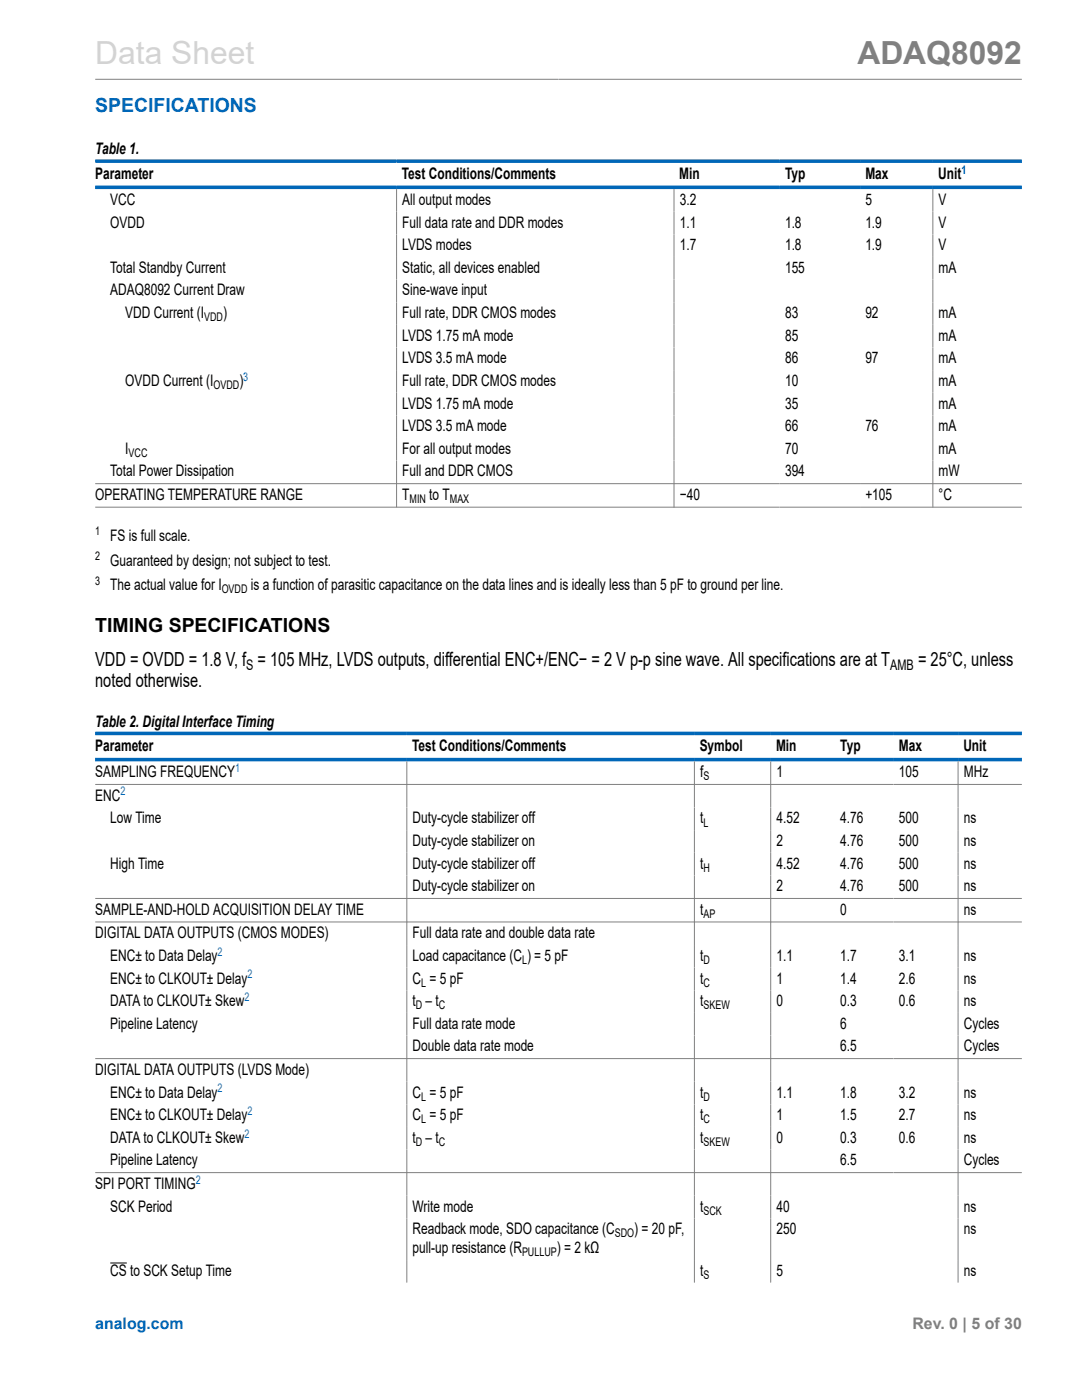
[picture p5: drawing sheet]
<svg xmlns="http://www.w3.org/2000/svg" width="216mm" height="279mm" viewBox="0 0 216 279" stroke-linecap="round" stroke-linejoin="round" font-family="sans-serif">
<defs><g id="words">
<text font-size="6.3" fill="#d3d3d3" x="19" y="12.7">Data Sheet</text>
<text font-size="6.3" fill="#808080" x="171.1" y="12.7">ADAQ8092</text>
<text font-size="3.9" fill="#0067b8" x="19" y="22.3">SPECIFICATIONS</text>
<g font-size="3.9">
<text x="19" y="126.1">TIMING SPECIFICATIONS</text>
<text x="19" y="137.1">noted otherwise.</text>
<text x="19" y="132.9">VDD = OVDD = 1.8 V, f = 105 MHz, LVDS outputs, differential ENC+/ENC− = 2 V p-p sine wave. All specifications are at T</text>
<text x="183.2" y="132.9">= 25°C, unless</text>
</g>
<g font-size="3.2">
<text x="19" y="30.8">Table 1.</text>
<text x="19" y="35.7">Parameter</text>
<text x="80.2" y="35.7">Test Conditions/Comments</text>
<text x="135.5" y="35.7">Min</text>
<text x="156.6" y="35.7">Typ</text>
<text x="172.7" y="35.7">Max</text>
<text x="187.2" y="35.7">Unit</text>
<text x="22" y="40.9">VCC</text>
<text x="80.3" y="40.9">All output modes</text>
<text x="135.6" y="40.9">3.2</text>
<text x="172.7" y="40.9">5</text>
<text x="187.3" y="40.9">V</text>
<text x="22" y="45.4">OVDD</text>
<text x="80.3" y="45.4">Full data rate and DDR modes</text>
<text x="135.6" y="45.4">1.1</text>
<text x="156.6" y="45.4">1.8</text>
<text x="172.7" y="45.4">1.9</text>
<text x="187.3" y="45.4">V</text>
<text x="80.3" y="49.9">LVDS modes</text>
<text x="135.6" y="49.9">1.7</text>
<text x="156.6" y="49.9">1.8</text>
<text x="172.7" y="49.9">1.9</text>
<text x="187.3" y="49.9">V</text>
<text x="22" y="54.5">Total Standby Current</text>
<text x="22" y="59">ADAQ8092 Current Draw</text>
<text x="80.3" y="54.5">Static, all devices enabled</text>
<text x="80.3" y="59">Sine-wave input</text>
<text x="156.6" y="54.5">155</text>
<text x="187.3" y="54.5">mA</text>
<text x="25" y="63.5">VDD Current (I</text>
<text x="44.5" y="63.5">)</text>
<text x="80.3" y="63.5">Full rate, DDR CMOS modes</text>
<text x="156.6" y="63.5">83</text>
<text x="172.7" y="63.5">92</text>
<text x="187.3" y="63.5">mA</text>
<text x="80.3" y="68">LVDS 1.75 mA mode</text>
<text x="156.6" y="68">85</text>
<text x="187.3" y="68">mA</text>
<text x="25" y="77">OVDD Current (I</text>
<text x="47.8" y="77">)</text>
<text x="80.3" y="72.5">LVDS 3.5 mA mode</text>
<text x="80.3" y="77">Full rate, DDR CMOS modes</text>
<text x="156.6" y="72.5">86</text>
<text x="156.6" y="77">10</text>
<text x="172.7" y="72.5">97</text>
<text x="187.3" y="72.5">mA</text>
<text x="187.3" y="77">mA</text>
<text x="80.3" y="81.5">LVDS 1.75 mA mode</text>
<text x="156.6" y="81.5">35</text>
<text x="187.3" y="81.5">mA</text>
<text x="80.3" y="86.1">LVDS 3.5 mA mode</text>
<text x="156.6" y="86.1">66</text>
<text x="172.7" y="86.1">76</text>
<text x="187.3" y="86.1">mA</text>
<text x="22" y="95.1">Total Power Dissipation</text>
<text x="25" y="90.6">I</text>
<text x="80.3" y="90.6">For all output modes</text>
<text x="80.3" y="95.1">Full and DDR CMOS</text>
<text x="156.6" y="90.6">70</text>
<text x="156.6" y="95.1">394</text>
<text x="187.3" y="90.6">mA</text>
<text x="187.3" y="95.1">mW</text>
<text x="19" y="99.8">OPERATING TEMPERATURE RANGE</text>
<text x="80.3" y="99.8">T</text>
<text x="85.7" y="99.8">to T</text>
<text x="135.6" y="99.8">−40</text>
<text x="172.7" y="99.8">+105</text>
<text x="187.3" y="99.8">°C</text>
<text x="22" y="107.9">FS is full scale.</text>
<text x="22" y="112.9">Guaranteed by design; not subject to test.</text>
<text x="22" y="117.8">The actual value for I</text>
<text x="50.1" y="117.8">is a function of parasitic capacitance on the data lines and is ideally less than 5 pF to ground per line.</text>
<text x="19" y="145">Table 2. Digital Interface Timing</text>
<text x="19" y="149.9">Parameter</text>
<text x="82.2" y="149.9">Test Conditions/Comments</text>
<text x="139.6" y="149.9">Symbol</text>
<text x="154.8" y="149.9">Min</text>
<text x="167.7" y="149.9">Typ</text>
<text x="179.4" y="149.9">Max</text>
<text x="192.2" y="149.9">Unit</text>
<text x="19" y="155.1">SAMPLING FREQUENCY</text>
<text x="139.7" y="155.1">f</text>
<text x="154.9" y="155.1">1</text>
<text x="179.4" y="155.1">105</text>
<text x="192.3" y="155.1">MHz</text>
<text x="19" y="159.8">ENC</text>
<text x="22" y="164.3">Low Time</text>
<text x="82.3" y="164.3">Duty-cycle stabilizer off</text>
<text x="139.7" y="164.3">t</text>
<text x="154.9" y="164.3">4.52</text>
<text x="167.7" y="164.3">4.76</text>
<text x="179.4" y="164.3">500</text>
<text x="192.3" y="164.3">ns</text>
<text x="22" y="173.4">High Time</text>
<text x="82.3" y="168.8">Duty-cycle stabilizer on</text>
<text x="82.3" y="173.4">Duty-cycle stabilizer off</text>
<text x="139.7" y="173.4">t</text>
<text x="154.9" y="168.8">2</text>
<text x="154.9" y="173.4">4.52</text>
<text x="167.7" y="168.8">4.76</text>
<text x="167.7" y="173.4">4.76</text>
<text x="179.4" y="168.8">500</text>
<text x="179.4" y="173.4">500</text>
<text x="192.3" y="168.8">ns</text>
<text x="192.3" y="173.4">ns</text>
<text x="82.3" y="177.9">Duty-cycle stabilizer on</text>
<text x="154.9" y="177.9">2</text>
<text x="167.7" y="177.9">4.76</text>
<text x="179.4" y="177.9">500</text>
<text x="192.3" y="177.9">ns</text>
<text x="19" y="182.6">SAMPLE-AND-HOLD ACQUISITION DELAY TIME</text>
<text x="139.7" y="182.6">t</text>
<text x="167.7" y="182.6">0</text>
<text x="192.3" y="182.6">ns</text>
<text x="19" y="187.3">DIGITAL DATA OUTPUTS (CMOS MODES)</text>
<text x="22" y="191.8">ENC± to Data Delay</text>
<text x="82.3" y="187.3">Full data rate and double data rate</text>
<text x="82.3" y="191.8">Load capacitance (C ) = 5 pF</text>
<text x="139.7" y="191.8">t</text>
<text x="154.9" y="191.8">1.1</text>
<text x="167.7" y="191.8">1.7</text>
<text x="179.4" y="191.8">3.1</text>
<text x="192.3" y="191.8">ns</text>
<text x="22" y="196.3">ENC± to CLKOUT± Delay</text>
<text x="82.3" y="196.3">C = 5 pF</text>
<text x="139.7" y="196.3">t</text>
<text x="154.9" y="196.3">1</text>
<text x="167.7" y="196.3">1.4</text>
<text x="179.4" y="196.3">2.6</text>
<text x="192.3" y="196.3">ns</text>
<text x="22" y="200.8">DATA to CLKOUT± Skew</text>
<text x="82.3" y="200.8">t – t</text>
<text x="139.7" y="200.8">t</text>
<text x="154.9" y="200.8">0</text>
<text x="167.7" y="200.8">0.3</text>
<text x="179.4" y="200.8">0.6</text>
<text x="192.3" y="200.8">ns</text>
<text x="22" y="205.3">Pipeline Latency</text>
<text x="82.3" y="205.3">Full data rate mode</text>
<text x="82.3" y="209.8">Double data rate mode</text>
<text x="167.7" y="205.3">6</text>
<text x="167.7" y="209.8">6.5</text>
<text x="192.3" y="205.3">Cycles</text>
<text x="192.3" y="209.8">Cycles</text>
<text x="19" y="214.5">DIGITAL DATA OUTPUTS (LVDS Mode)</text>
<text x="22" y="219">ENC± to Data Delay</text>
<text x="82.3" y="219">C = 5 pF</text>
<text x="139.7" y="219">t</text>
<text x="154.9" y="219">1.1</text>
<text x="167.7" y="219">1.8</text>
<text x="179.4" y="219">3.2</text>
<text x="192.3" y="219">ns</text>
<text x="22" y="223.6">ENC± to CLKOUT± Delay</text>
<text x="82.3" y="223.6">C = 5 pF</text>
<text x="139.7" y="223.6">t</text>
<text x="154.9" y="223.6">1</text>
<text x="167.7" y="223.6">1.5</text>
<text x="179.4" y="223.6">2.7</text>
<text x="192.3" y="223.6">ns</text>
<text x="22" y="228.1">DATA to CLKOUT± Skew</text>
<text x="22" y="232.6">Pipeline Latency</text>
<text x="82.3" y="228.1">t – t</text>
<text x="139.7" y="228.1">t</text>
<text x="154.9" y="228.1">0</text>
<text x="167.7" y="228.1">0.3</text>
<text x="167.7" y="232.6">6.5</text>
<text x="179.4" y="228.1">0.6</text>
<text x="192.3" y="228.1">ns</text>
<text x="192.3" y="232.6">Cycles</text>
<text x="19" y="237.3">SPI PORT TIMING</text>
<text x="22" y="241.8">SCK Period</text>
<text x="82.3" y="241.8">Write mode</text>
<text x="139.7" y="241.8">t</text>
<text x="154.9" y="241.8">40</text>
<text x="192.3" y="241.8">ns</text>
<text x="82.3" y="246.3">Readback mode, SDO capacitance (C</text>
<text x="82.3" y="250.1">pull-up resistance (R</text>
<text x="111.1" y="250.1">) = 2 kΩ</text>
<text x="126.6" y="246.3">) = 20 pF,</text>
<text x="154.9" y="246.3">250</text>
<text x="192.3" y="246.3">ns</text>
<text x="22" y="254.6">CS to SCK Setup Time</text>
<text x="139.7" y="254.6">t</text>
<text x="154.9" y="254.6">5</text>
<text x="192.3" y="254.6">ns</text>
</g>
<text font-size="3.2" fill="#0067b8" x="19" y="265.3">analog.com</text>
<text font-size="3.2" fill="#808080" x="182.1" y="265.3">Rev. 0 | 5 of 30</text>
<g font-size="2.9">
<text x="49.1" y="133.7">S</text>
<text x="177.6" y="133.7">AMB</text>
</g>
<g font-size="2.4" fill="#0067b8">
<text x="191.8" y="34.6">1</text>
<text x="48.6" y="76">3</text>
<text x="46.9" y="154.1">1</text>
<text x="24" y="158.8">2</text>
<text x="43.4" y="190.7">2</text>
<text x="49.4" y="195.2">2</text>
<text x="48.8" y="199.7">2</text>
<text x="43.4" y="218">2</text>
<text x="48.8" y="227">2</text>
<text x="49.4" y="222.5">2</text>
<text x="39.1" y="236.2">2</text>
</g>
<g font-size="2.4">
<text x="40.7" y="64.1">VDD</text>
<text x="42.6" y="77.7">OVDD</text>
<text x="25.7" y="91.2">VCC</text>
<text x="81.7" y="100.4">MIN</text>
<text x="89.8" y="100.4">MAX</text>
<text x="19" y="106.9">1</text>
<text x="19" y="111.8">2</text>
<text x="19" y="116.7">3</text>
<text x="44.2" y="118.4">OVDD</text>
<text x="140.4" y="155.8">S</text>
<text x="140.4" y="165">L</text>
<text x="140.4" y="174">H</text>
<text x="140.4" y="183.2">AP</text>
<text x="84" y="196.9">L</text>
<text x="104.2" y="192.4">L</text>
<text x="140.4" y="192.4">D</text>
<text x="140.4" y="196.9">C</text>
<text x="83" y="201.4">D</text>
<text x="87.6" y="201.4">C</text>
<text x="140.4" y="201.4">SKEW</text>
<text x="84" y="219.7">L</text>
<text x="140.4" y="219.7">D</text>
<text x="84" y="224.2">L</text>
<text x="140.4" y="224.2">C</text>
<text x="83" y="228.7">D</text>
<text x="87.6" y="228.7">C</text>
<text x="140.4" y="228.7">SKEW</text>
<text x="140.4" y="242.4">SCK</text>
<text x="104.2" y="250.8">PULLUP</text>
<text x="122.7" y="246.9">SDO</text>
<text x="140.4" y="255.3">S</text>
</g>
</g></defs>
<g fill="none" stroke="#808080" stroke-width=".2">
<path d="M19 15.8h184.9M79.1 37.7v63.6M134.5 37.7v63.6M186.1 37.7v63.6M19 96.5h184.9M19 101.2h184.9M19 156.6h184.9M81.2 151.9v104.1M138.6 151.9v104.1M153.8 151.9v104.1M191.2 151.9v104.1M19 179.3h184.9"/>
<path d="M19 184h184.9M19 211.3h184.9M19 234h184.9"/>
</g>
<path d="M19 32.2h184.9M19 37.4h184.9M19 146.4h184.9M19 151.6h184.9" fill="none" stroke="#0067b8" stroke-width=".71"/>
<path d="M22 252.1h3.3" fill="none" stroke="#000" stroke-width=".2"/>
<use href="#words"/>
</svg>
